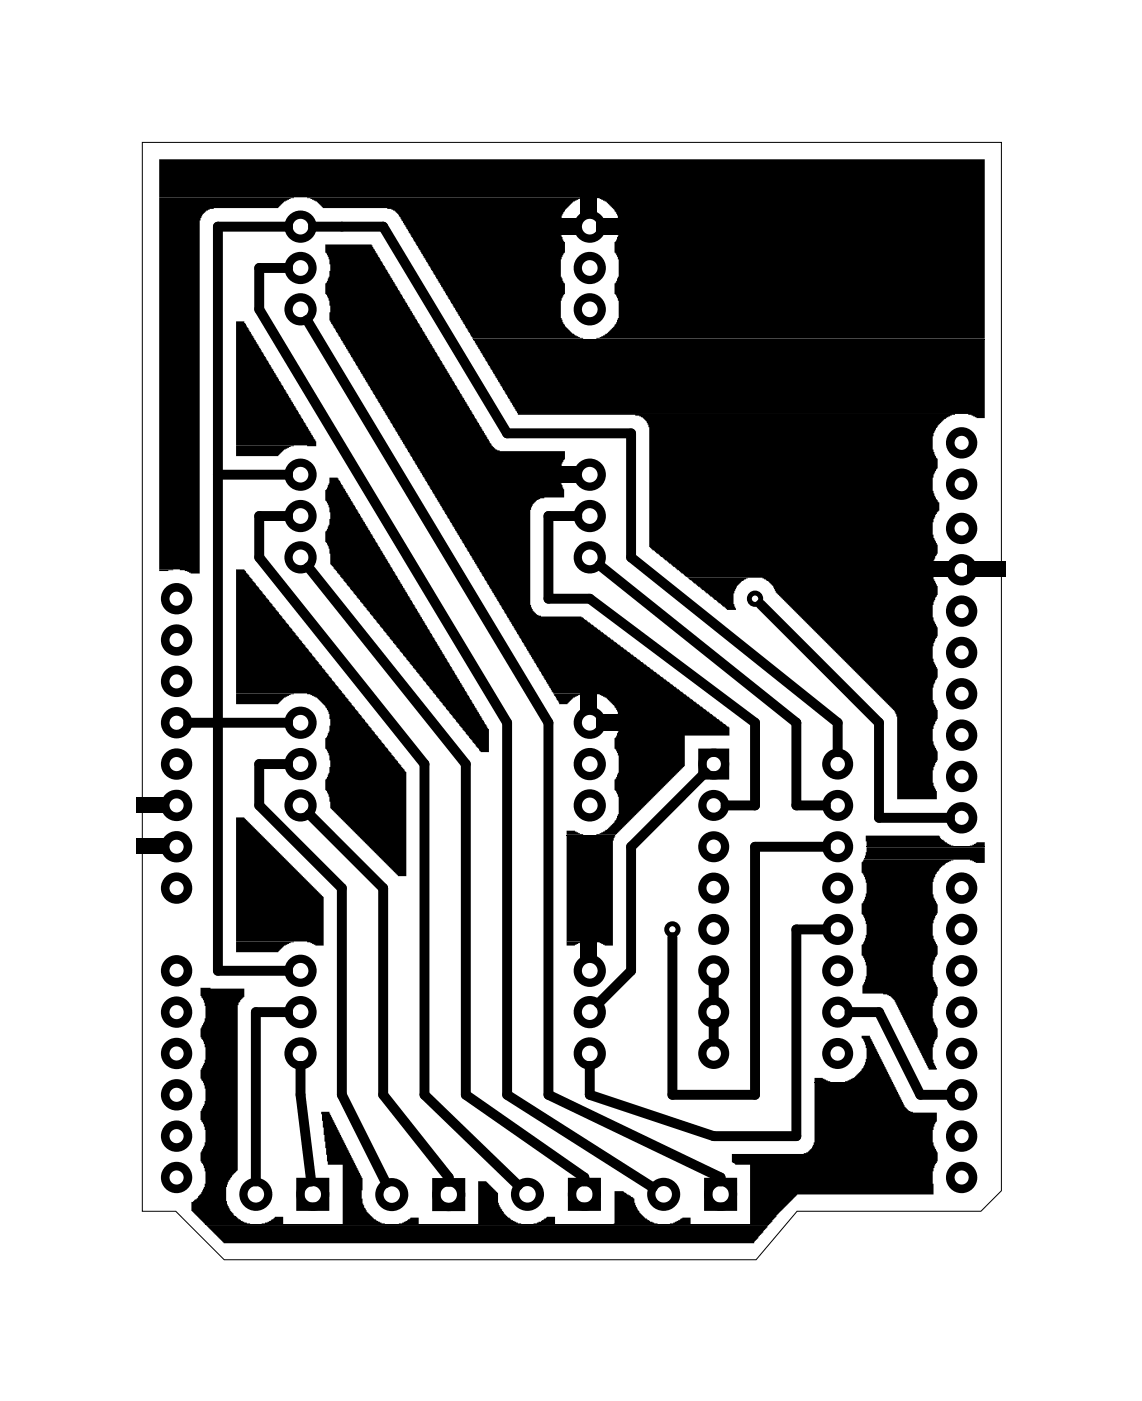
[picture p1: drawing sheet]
<svg xmlns="http://www.w3.org/2000/svg" width="70mm" height="86mm" viewBox="0 0 70 86" stroke-linecap="round" stroke-linejoin="round" font-family="sans-serif">
<path d="M8.7 8.7h52.9v64.5l-1.3 1.2h-11.3l-2.5 3h-32.7l-3-3h-2.1zM29.1 20.8h31.4M34.8 51.3h3M53.3 52h7.2M12.6 75.2h34.7M50.1 66.5h4.8" fill="none" stroke="#000" stroke-width=".06"/>
<g fill="#000">
<path d="M9.8 9.8h50.7v11h-23.8l.6-.3 .5-.5 .2-.5v-1l-.2-.4v-.7l.2-.4v-1.1l-.2-.4v-.6l.2-.4v-1.1l-.2-.5-.5-.5-.4-.2-27.1-.1zM9.8 12.1h8.3l-.6 .3-.4 .4h-4.2l-.5 .4-.1 .3v21.7h-.6l-.2-.1-.4-.1h-1.3zM14.5 19.7h.5l.1 .2 3.9 6.5 .4 .6v.4h-4.9zM18.9 12.1h16.9l-.6 .3-.5 .5-.2 .5v1.1l.2 .4v.6l-.2 .4v1.1l.2 .4v.7l-.2 .4v1l.2 .5 .5 .5 .6 .3h-6.8l-4.4-7.5-.3-.4-.5-.1h-4l-.3-.4zM20 15l2.9 .1 2 3.5h.1l.1 .2 .1 .1 4.3 7.3 .6 .8v.2l.4 .4 .2 .1h4v.5l-.2 .4v1.1l.2 .4v.5h-1.5l-.5 .4-.1 .3v5.9l.1 .3 .3 .3 .3 .1h2.5l.1 .2h.2l.1 .1h.1l.1 .2h.1l.1 .1h.1l.1 .2h.1l.1 .1h.1l.1 .2h.1l.1 .1h.1l.1 .2h.1l.1 .2h.1l.1 .1h.1l.1 .2h.1l.1 .1h.1l.1 .2h.1l.1 .1h.1l.1 .2h.1l.1 .1h.1l.1 .2h.1l.1 .1h.1l.1 .2h.1l.1 .1h.1l.1 .2h.1l.1 .1h.1l.1 .2h.1l.1 .1h.1l.1 .2h.1l.1 .1h.1l.1 .2 3.4 2.5v.5h-2.7v1.9l-4.2 4.2-1.2-.1h.2l.4-.2 .5-.5 .2-.5v-1l-.2-.5v-.6l.2-.4v-1.1l-.2-.4v-.7l.2-.4v-1.2l-.2-.3-.5-.5-.4-.2-2.9-.1-.1-.1-3.2-5.5-.1-.1-3.3-5.5-.7-1.1v-.2h-.2v-.2l-.7-1.1-5.2-8.9h-.1l-.1-.2v-1.2l-.3-.4v-.7l.2-.1 .1-.7v-.7l-.3-.4zM34.4 13.4h1.3v1h-1.3zM35.7 12h1v1.4h-1zM36.7 13.4h1.3v1h-1.3zM9.8 35h.9l-.9 .1zM14.5 27.4h3.6h-.2l-.4 .2-.4 .4h-2.6zM14.5 35h.5l.1 .1v.1l.2 .1v.1l.2 .2v.1l.2 .1v.1l.2 .2v.1l.2 .2v.1l.2 .1v.1l.2 .2v.1l.2 .1v.1l.3 .2v.1l.2 .1v.1l.2 .2v.1l.2 .1v.1l.2 .2v.1l.2 .1v.1l.2 .2v.1l.2 .1v.2l.2 .1v.1l.2 .2v.1l.2 .1v.1l.2 .2v.1l.2 .1v.1l.2 .2v.1l.2 .1v.1l.2 .2v.1l.2 .1v.1l.2 .2v.1l.2 .1v.1l.2 .2v.1l.2 .2v.1l.2 .1v.1l.2 .2v.1l.2 .1v.1l.2 .2v.1l.2 .1v.1l.2 .2v.1l.2 .1v.1l.2 .2v.1l.2 .1v.1l2.2 2.6v6.4h-.5l-4.2-4.1v-.7l-.3-.5v-.6l.2-.2 .1-.6v-.7l-.3-.4v-.7l.3-.4v-.7l-.1-.5-.2-.3-.5-.5-.6-.3h-4.4zM20.3 29.3h.5l.1 .2 3.3 5.6h.1l.6 1.3h.1l.7 1.2 .1 .1 .6 1.2h.2l.6 1.3 2.9 4.6v1.4h-.6l-.1-.1-.6-.9-.2-.1-.8-1.1-.2-.2-.8-1.1-.2-.1-.8-1.2-.2-.1-.8-1.1-2.1-2.5v-.1l-2.4-2.9v-1l-.3-.4v-.7l.2-.1 .1-.6v-.7l-.3-.4v-.7l.3-.4z"/>
<path d="M29.1 20.9h31.4v4.8h-.5l-.5-.3h-27.7zM31.8 25.4h26.9l-.7 .3-.5 .6-.2 .5v.8l.2 .5 .1 .1v.6h-.1l-.2 .5v.9l.2 .5 .2 .2v.5l-.2 .2-.2 .5v.8l.3 .6v.5l-.1 .2-.2 .4v.8l.3 .6v.6l-.1 .1-.2 .5v.7l.3 .6v.6l-.1 .2-.2 .4v.8l.3 .6v.5l-.1 .2-.2 .4v.8l.3 .6v.6l-.1 .1-.2 .5v.8l.3 .6v.5l-.1 .2-.2 .4v.8l.3 .5v.5h-2.4v-5.1l-.2-.3-7.3-7.3-.2-.4-.3-.3-.3-.2h-4.7l-2.3-1.9v-7.4l-.1-.3-.3-.3-.5-.1zM34.4 28.6h1.3v1h-1.3zM42.3 35.5h3.7l-.4 .2-.3 .3-.2 .3v.8l.1 .4h-.5zM57.2 34.5h1.4v.9h-1.4zM59.5 34.5h2.3v.9h-2.3zM8.4 49h1.9v.9h-1.9zM8.4 51.5h1.9v1h-1.9zM14.5 42.6l3.6 .1h-.2l-.4 .2-.4 .4h-2.6zM14.5 50.2h.5l4.9 4.9v3h-.5l-.5-.3h-4.4zM14.5 57.8l3.6 .1h-.2l-.4 .2-.4 .4h-2.6zM34 42.6l1.8 .1h-.2l-.4 .2-.3 .4h-.5z"/>
<path d="M34.8 51h.5l.5 .3h-1zM34.8 51.3h3l-.1 .3v6.5h-.5l-.5-.3h-1.9zM34.8 57.8l1 .1h-.2l-.3 .2h-.5zM35.7 57.7h1v1.4h-1zM35.7 42.5h1v1.4h-1zM36.7 43.9h1.3v1h-1.3zM53.1 52.8h5.5l-.5 .2-.4 .4-.2 .3-.2 .5v.7l.3 .7v.5l-.1 .2-.2 .4v.8l.3 .6v.6l-.1 .1-.2 .5v.7l.3 .6v.6l-.1 .1-.2 .5v.8l.3 .6v.5l-.1 .2-.2 .4v.8l.3 .6h-.5l-2.1-4.2-.5-.4-1.5-.1v-.5l.3-.5v-.7l-.2-.4-.1-.2v-.7l.1-.1 .2-.5v-.6l-.2-.5-.1-.1v-.7l.1-.1 .2-.5v-.7l-.2-.4-.1-.2v-.6zM53.2 51.3h4.5l.2 .3 .7 .4h-5.3zM53.3 52.1h7.2v.9h-.5l-.4-.2h-6.5zM59.6 52l.4-.2v-.1h.5v.3zM12.3 60.7h2.7v.5l-.2 .3-.2 .3v10.1l-.3 .3-.3 .4-.1 .3v.9l.3 .6 .2 .3h.1l.3 .3 .6 .2h-2.8l-.8-.8v-.6l.3-.1 .3-.4 .2-.6v-.7l-.1-.5-.2-.1v-.6l.3-.6v-.8l-.1-.4-.2-.2v-.5l.3-.7v-.7l-.1-.5-.2-.1v-.6l.3-.6v-.8l-.1-.4-.2-.2v-.5l.3-.6v-.8l-.1-.5-.2-.1zM12.7 75.3h34.5l-.8 1v.1h-32.7z"/>
<path d="M16.1 75.2l.3-.1 .5-.3h.5v.4zM19.7 68.3h.6l2 4.1-.1 1.2 .2 .6 .6 .7 .7 .3h-2.6v-3.6h-.9zM24.5 75.2l.3-.1 .4-.3h.5v.4zM29.4 72.6h.5l.7 .7v.6l.4 .7 .4 .4 .6 .2h-2.6zM32.8 75.2l.5-.1 .3-.3h.5v.4zM37.8 73.2h.5l.2 .2 .4 .1 .4 1 .7 .6 .4 .1h-2.7zM41.2 75.2h.2l.5-.4h.6v.4zM50.1 66.2h.5l.4 .3h-.9zM45 70.9h4.4l.3-.1 .2-.3 .2-.3v-3.7h4.8l.7 1.5 .3 .3 .2 .1h1.5v.5l-.1 .1-.2 .4v.8l.3 .6v.6l-.1 .1-.2 .5 .1 1.4h-8.4l-1.3 1.3-.4 .5h-1.2v-3.6h-.9l-.2-.2zM53 63.6h.5l1.3 2.9h-2.8l.5-.3 .5-.4 .2-.4 .1-.3v-.7z"/>
</g>
<g fill="#000">
<circle cx="22.1" cy="17.1" r=".95"/>
<circle cx="38.4" cy="11.7" r=".95"/>
<circle cx="16.2" cy="24.3" r=".95"/>
<circle cx="16.4" cy="39.5" r=".95"/>
<circle cx="21.9" cy="33.8" r=".95"/>
<circle cx="16.2" cy="53.5" r=".95"/>
<circle cx="54.7" cy="54.8" r=".95"/>
<circle cx="51.7" cy="68.4" r=".95"/>
</g>
<g fill="none" stroke="#000" stroke-width=".53">
<circle cx="10.9" cy="39.3" r=".7"/>
<circle cx="10.9" cy="36.8" r=".7"/>
<circle cx="59.1" cy="27.2" r=".7"/>
<circle cx="59.1" cy="32.5" r=".7"/>
<circle cx="59.1" cy="29.7" r=".7"/>
<circle cx="59.1" cy="35" r=".7"/>
<circle cx="59.1" cy="37.5" r=".7"/>
<circle cx="10.9" cy="46.9" r=".7"/>
<circle cx="10.9" cy="41.9" r=".7"/>
<circle cx="10.9" cy="44.4" r=".7"/>
<circle cx="10.9" cy="52" r=".7"/>
<circle cx="10.9" cy="49.5" r=".7"/>
<circle cx="10.9" cy="54.6" r=".7"/>
<circle cx="10.9" cy="59.6" r=".7"/>
<circle cx="59.1" cy="47.7" r=".7"/>
<circle cx="59.1" cy="40.1" r=".7"/>
<circle cx="59.1" cy="45.2" r=".7"/>
<circle cx="59.1" cy="42.6" r=".7"/>
<circle cx="59.1" cy="59.6" r=".7"/>
<circle cx="59.1" cy="54.6" r=".7"/>
<circle cx="59.1" cy="57.1" r=".7"/>
<circle cx="59.1" cy="50.2" r=".7"/>
<circle cx="10.9" cy="69.8" r=".7"/>
<circle cx="10.9" cy="72.3" r=".7"/>
<circle cx="10.9" cy="64.7" r=".7"/>
<circle cx="10.9" cy="67.3" r=".7"/>
<circle cx="10.9" cy="62.2" r=".7"/>
<circle cx="59.1" cy="69.8" r=".7"/>
<circle cx="59.1" cy="72.3" r=".7"/>
<circle cx="59.1" cy="64.7" r=".7"/>
<circle cx="59.1" cy="67.3" r=".7"/>
<circle cx="59.1" cy="62.2" r=".7"/>
</g>
<g fill="none" stroke="#000" stroke-width=".51">
<path d="M43.2 46.2h1.4v1.4h-1.4zM18.5 72.6h1.5v1.5h-1.5zM26.8 72.6h1.5v1.6h-1.5zM35.2 72.6h1.5v1.5h-1.5zM43.5 72.6h1.6v1.5h-1.6z"/>
<circle cx="18.5" cy="13.9" r=".74"/>
<circle cx="18.5" cy="19" r=".74"/>
<circle cx="18.5" cy="16.5" r=".74"/>
<circle cx="36.3" cy="13.9" r=".74"/>
<circle cx="36.3" cy="19" r=".74"/>
<circle cx="36.3" cy="16.5" r=".74"/>
<circle cx="18.5" cy="29.2" r=".74"/>
<circle cx="18.5" cy="34.2" r=".74"/>
<circle cx="18.5" cy="31.7" r=".74"/>
<circle cx="36.3" cy="29.2" r=".74"/>
<circle cx="36.3" cy="34.2" r=".74"/>
<circle cx="36.3" cy="31.7" r=".74"/>
<circle cx="18.5" cy="44.4" r=".74"/>
<circle cx="18.5" cy="59.6" r=".74"/>
<circle cx="18.5" cy="49.5" r=".74"/>
<circle cx="18.5" cy="46.9" r=".74"/>
<circle cx="36.3" cy="59.6" r=".74"/>
<circle cx="36.3" cy="44.4" r=".74"/>
<circle cx="36.3" cy="49.5" r=".74"/>
<circle cx="36.3" cy="46.9" r=".74"/>
<circle cx="43.9" cy="49.5" r=".7"/>
<circle cx="43.9" cy="52" r=".7"/>
<circle cx="43.9" cy="54.6" r=".7"/>
<circle cx="43.9" cy="57.1" r=".7"/>
<circle cx="43.9" cy="59.6" r=".7"/>
<circle cx="43.9" cy="46.9" r=".7"/>
<circle cx="51.5" cy="59.6" r=".7"/>
<circle cx="51.5" cy="49.5" r=".7"/>
<circle cx="51.5" cy="54.6" r=".7"/>
<circle cx="51.5" cy="52" r=".7"/>
<circle cx="51.5" cy="57.1" r=".7"/>
<circle cx="51.5" cy="46.9" r=".7"/>
<circle cx="15.7" cy="73.4" r=".76"/>
<circle cx="18.5" cy="64.7" r=".74"/>
<circle cx="18.5" cy="62.2" r=".74"/>
<circle cx="19.2" cy="73.4" r=".76"/>
<circle cx="24.1" cy="73.4" r=".76"/>
<circle cx="27.6" cy="73.4" r=".76"/>
<circle cx="32.4" cy="73.4" r=".76"/>
<circle cx="35.9" cy="73.4" r=".76"/>
<circle cx="36.3" cy="64.7" r=".74"/>
<circle cx="36.3" cy="62.2" r=".74"/>
<circle cx="40.8" cy="73.4" r=".76"/>
<circle cx="43.9" cy="64.7" r=".7"/>
<circle cx="43.9" cy="62.2" r=".7"/>
<circle cx="44.3" cy="73.4" r=".76"/>
<circle cx="51.5" cy="64.7" r=".7"/>
<circle cx="51.5" cy="62.2" r=".7"/>
</g>
<g fill="none" stroke="#000" stroke-width=".3">
<circle cx="46.4" cy="36.8" r=".35"/>
<circle cx="41.3" cy="57.1" r=".35"/>
</g>
<g fill="none" stroke="#000" stroke-width=".61">
<path d="M17.7 13.9h-4.3v45.7h4.3M17.7 16.5h-1.8v2.5l15.3 25.4v22.9l8.9 5.7M18.9 19.7l14.8 24.7v22.9l10.6 5v.3M19.2 13.9h4.4l7.6 12.7h7.6v7.6l12.7 10.2v1.8M13.4 29.2h4.3M17.7 31.7h-1.8v2.5l10.2 12.7v20.4l5.8 5.5M19 34.8l9.6 12.1v20.4l7.3 5v.3M35.5 31.7h-1.8v5.1h2.6l10.1 7.6v5.1h-1.8M36.9 34.7l12.1 9.7v5.1h1.8M46.8 37.1l7.2 7.3v5.8h4.4M17.7 44.4h-6.1M17.7 46.9h-1.8v2.6l5.1 5.1v12.7l2.7 5.4"/>
<path d="M19 50l4.6 4.6v12.7l4 5v.3M43.4 47.5l-4.6 4.5v7.6l-2 2M50.8 57.1h-1.8v12.7h-5.1l-7.6-2.5v-1.8M50.8 52h-4.4v15.3h-5.1v-9.7M17.7 62.2h-2v10.4M18.5 65.5v1.8l.6 5.3M43.9 60.4v1.1M43.9 62.9v1.1M52.2 62.2h1.8l2.6 5.1h1.8"/>
</g>
</svg>
